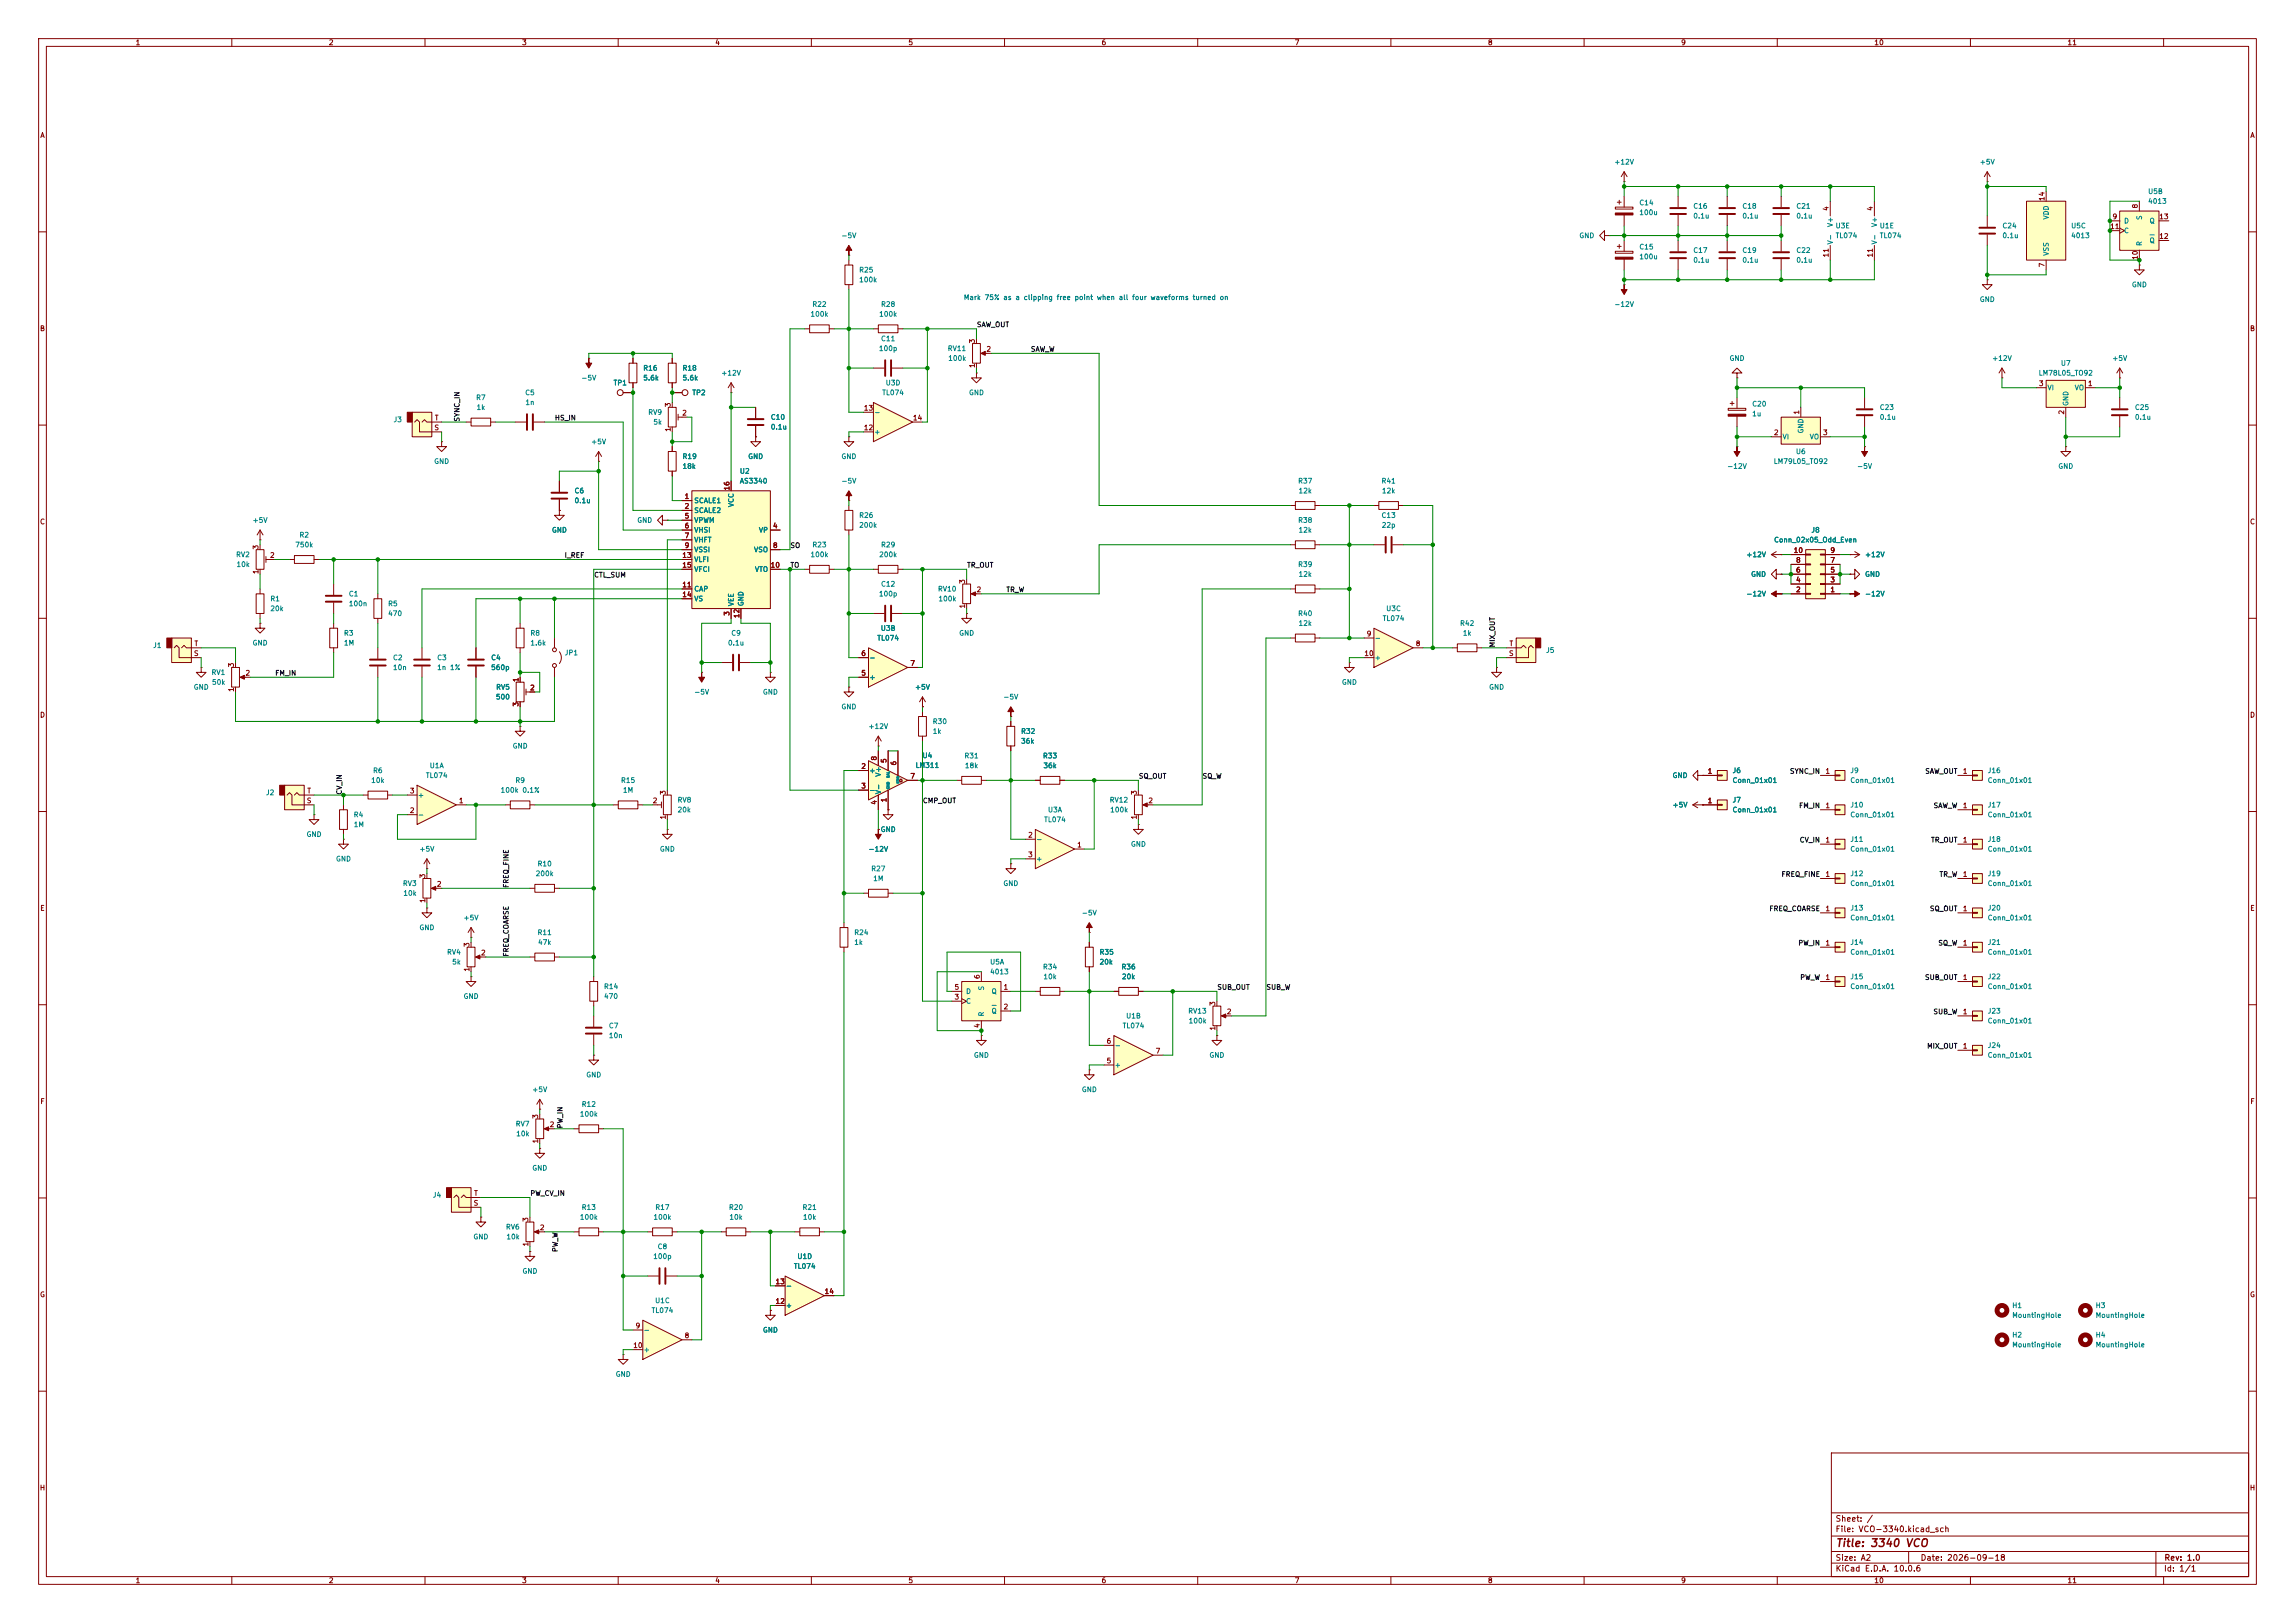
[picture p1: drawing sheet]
<svg xmlns="http://www.w3.org/2000/svg" width="594mm" height="420mm" viewBox="0 0 594 420" stroke-linecap="round" stroke-linejoin="round" font-family="sans-serif">
<defs><g id="words">
<text font-size="2" fill="#840000" x="475" y="400.8">Title: 3340 VCO</text>
<g font-size="1.5" fill="#840000">
<text x="475" y="394.1">Sheet: /</text>
<text x="475" y="396.8">File: VCO-3340.kicad_sch</text>
<text x="475" y="407">KiCad E.D.A. 10.0.6</text>
<text x="475" y="404.2">Size: A2</text>
<text x="497" y="404.2">Date: 2026-09-18</text>
<text x="560" y="407">Id: 1/1</text>
<text x="560.1" y="404.2">Rev: 1.0</text>
</g>
<g font-size="1.3" fill="#840000">
<text x="35" y="12">1</text>
<text x="85" y="12">2</text>
<text x="135" y="12">3</text>
<text x="185" y="12">4</text>
<text x="235" y="12">5</text>
<text x="285" y="12">6</text>
<text x="335" y="12">7</text>
<text x="385" y="12">8</text>
<text x="435" y="12">9</text>
<text x="485" y="12">10</text>
<text x="535" y="12">11</text>
<text x="10.3" y="36">A</text>
<text x="582.3" y="36">A</text>
<text x="529.5" y="52.1" transform="rotate(-90 529.5 52.1)">14</text>
<text x="473.6" y="54.7" transform="rotate(-90 473.6 54.7)">4</text>
<text x="485" y="54.7" transform="rotate(-90 485 54.7)">4</text>
<text x="546" y="59.6">11</text>
<text x="546.6" y="57">9</text>
<text x="553.6" y="54.1" transform="rotate(-90 553.6 54.1)">8</text>
<text x="558.7" y="57">13</text>
<text x="558.7" y="62.1">12</text>
<text x="473.6" y="66.7" transform="rotate(-90 473.6 66.7)">11</text>
<text x="485" y="66.7" transform="rotate(-90 485 66.7)">11</text>
<text x="529.5" y="69.3" transform="rotate(-90 529.5 69.3)">7</text>
<text x="553.6" y="67.4" transform="rotate(-90 553.6 67.4)">10</text>
<text x="10.2" y="86">B</text>
<text x="252.6" y="89" transform="rotate(-90 252.6 89)">3</text>
<text x="582.2" y="86">B</text>
<text x="252.6" y="95.3" transform="rotate(-90 252.6 95.3)">1</text>
<text x="255.2" y="91.3">2</text>
<text x="527.6" y="100.2">3</text>
<text x="540.3" y="100.2">1</text>
<text x="173.9" y="105.5" transform="rotate(-90 173.9 105.5)">3</text>
<text x="176.4" y="107.8">2</text>
<text x="223.5" y="106.5">13</text>
<text x="466" y="107.4" transform="rotate(-90 466 107.4)">1</text>
<text x="534.5" y="107.4" transform="rotate(-90 534.5 107.4)">2</text>
<text x="112.3" y="111.6">S</text>
<text x="112.4" y="109.1">T</text>
<text x="173.9" y="111.9" transform="rotate(-90 173.9 111.9)">1</text>
<text x="223.5" y="111.6">12</text>
<text x="236.2" y="109.1">14</text>
<text x="459" y="112.9">2</text>
<text x="471.7" y="112.9">3</text>
<text x="177.1" y="129.4">1</text>
<text x="177.1" y="131.9">2</text>
<text x="189.1" y="127.1" transform="rotate(-90 189.1 127.1)">16</text>
<text x="10.2" y="136">C</text>
<text x="177.1" y="134.5">5</text>
<text x="177.1" y="137">6</text>
<text x="199.9" y="137">4</text>
<text x="582.2" y="136">C</text>
<text x="67.2" y="142.3" transform="rotate(-90 67.2 142.3)">3</text>
<text x="177.1" y="139.6">7</text>
<text x="177.1" y="142.1">9</text>
<text x="199.9" y="142.1">8</text>
<text x="464.1" y="143.4">10</text>
<text x="473.6" y="143.4">9</text>
<text x="67.2" y="148.7" transform="rotate(-90 67.2 148.7)">1</text>
<text x="69.8" y="144.6">2</text>
<text x="176.5" y="144.6">13</text>
<text x="176.5" y="147.2">15</text>
<text x="199.3" y="147.2">10</text>
<text x="464.7" y="148.5">6</text>
<text x="464.7" y="145.9">8</text>
<text x="473.6" y="148.5">5</text>
<text x="473.6" y="145.9">7</text>
<text x="176.5" y="152.3">11</text>
<text x="176.5" y="154.8">14</text>
<text x="250.1" y="151.2" transform="rotate(-90 250.1 151.2)">3</text>
<text x="252.6" y="153.5">2</text>
<text x="464.7" y="153.5">2</text>
<text x="464.7" y="151">4</text>
<text x="473.6" y="153.5">1</text>
<text x="473.6" y="151">3</text>
<text x="189.1" y="159.5" transform="rotate(-90 189.1 159.5)">3</text>
<text x="191.6" y="160.1" transform="rotate(-90 191.6 160.1)">12</text>
<text x="250.1" y="157.6" transform="rotate(-90 250.1 157.6)">1</text>
<text x="50.2" y="167.5">T</text>
<text x="353.6" y="165">9</text>
<text x="366.3" y="167.5">8</text>
<text x="390.5" y="167.5">T</text>
<text x="50.1" y="170">S</text>
<text x="60.8" y="172.8" transform="rotate(-90 60.8 172.8)">3</text>
<text x="222.8" y="170">6</text>
<text x="235.5" y="172.6">7</text>
<text x="353" y="170">10</text>
<text x="390.4" y="170">S</text>
<text x="60.8" y="179.2" transform="rotate(-90 60.8 179.2)">1</text>
<text x="63.4" y="175.1">2</text>
<text x="134.5" y="176.6" transform="rotate(-90 134.5 176.6)">1</text>
<text x="137.1" y="178.9">2</text>
<text x="222.8" y="175.1">5</text>
<text x="10.2" y="186">D</text>
<text x="134.5" y="183" transform="rotate(-90 134.5 183)">3</text>
<text x="582.2" y="186">D</text>
<text x="227.2" y="196.9" transform="rotate(-90 227.2 196.9)">8</text>
<text x="229.7" y="197.6" transform="rotate(-90 229.7 197.6)">5</text>
<text x="222.8" y="199.3">2</text>
<text x="232.3" y="198.2" transform="rotate(-90 232.3 198.2)">6</text>
<text x="235.5" y="201.8">7</text>
<text x="441.9" y="200.5">1</text>
<text x="472.3" y="200.5">1</text>
<text x="507.9" y="200.5">1</text>
<text x="79.3" y="208.1">S</text>
<text x="79.4" y="205.6">T</text>
<text x="105.9" y="205.6">3</text>
<text x="118.6" y="208.1">1</text>
<text x="168.8" y="208.1">2</text>
<text x="172.6" y="205.8" transform="rotate(-90 172.6 205.8)">3</text>
<text x="222.8" y="204.3">3</text>
<text x="227.2" y="208.4" transform="rotate(-90 227.2 208.4)">4</text>
<text x="229.7" y="207.7" transform="rotate(-90 229.7 207.7)">1</text>
<text x="294.5" y="205.8" transform="rotate(-90 294.5 205.8)">3</text>
<text x="297.1" y="208.1">2</text>
<text x="441.9" y="208.1">1</text>
<text x="472.3" y="209.4">1</text>
<text x="507.9" y="209.4">1</text>
<text x="105.9" y="210.7">2</text>
<text x="172.6" y="212.2" transform="rotate(-90 172.6 212.2)">1</text>
<text x="294.5" y="212.2" transform="rotate(-90 294.5 212.2)">1</text>
<text x="266" y="217">2</text>
<text x="278.7" y="219.6">1</text>
<text x="472.3" y="218.3">1</text>
<text x="507.9" y="218.3">1</text>
<text x="110.4" y="227.4" transform="rotate(-90 110.4 227.4)">3</text>
<text x="266" y="222.1">3</text>
<text x="472.3" y="227.2">1</text>
<text x="507.9" y="227.2">1</text>
<text x="110.4" y="233.8" transform="rotate(-90 110.4 233.8)">1</text>
<text x="112.9" y="229.7">2</text>
<text x="10.3" y="236">E</text>
<text x="472.3" y="236.1">1</text>
<text x="507.9" y="236.1">1</text>
<text x="582.3" y="236">E</text>
<text x="121.8" y="245.2" transform="rotate(-90 121.8 245.2)">3</text>
<text x="472.3" y="245">1</text>
<text x="507.9" y="245">1</text>
<text x="121.8" y="251.6" transform="rotate(-90 121.8 251.6)">1</text>
<text x="124.4" y="247.5">2</text>
<text x="246.9" y="256.4">5</text>
<text x="253.9" y="253.5" transform="rotate(-90 253.9 253.5)">6</text>
<text x="259.6" y="256.4">1</text>
<text x="472.3" y="253.9">1</text>
<text x="507.9" y="253.9">1</text>
<text x="246.9" y="258.9">3</text>
<text x="259.6" y="261.5">2</text>
<text x="314.8" y="260.4" transform="rotate(-90 314.8 260.4)">3</text>
<text x="317.4" y="262.8">2</text>
<text x="507.9" y="262.8">1</text>
<text x="253.9" y="266.2" transform="rotate(-90 253.9 266.2)">4</text>
<text x="314.8" y="266.8" transform="rotate(-90 314.8 266.8)">1</text>
<text x="286.3" y="275.5">5</text>
<text x="286.3" y="270.4">6</text>
<text x="299" y="272.9">7</text>
<text x="507.9" y="271.6">1</text>
<text x="10.3" y="286">F</text>
<text x="582.3" y="286">F</text>
<text x="139.6" y="289.7" transform="rotate(-90 139.6 289.7)">3</text>
<text x="142.1" y="292">2</text>
<text x="139.6" y="296" transform="rotate(-90 139.6 296)">1</text>
<text x="122.6" y="309.7">T</text>
<text x="122.5" y="312.3">S</text>
<text x="137" y="316.3" transform="rotate(-90 137 316.3)">3</text>
<text x="137" y="322.7" transform="rotate(-90 137 322.7)">1</text>
<text x="139.6" y="318.6">2</text>
<text x="10.2" y="336">G</text>
<text x="200.6" y="332.6">13</text>
<text x="213.3" y="335.1">14</text>
<text x="582.2" y="336">G</text>
<text x="200.6" y="337.7">12</text>
<text x="164.4" y="344">9</text>
<text x="177.1" y="346.6">8</text>
<text x="163.8" y="349.1">10</text>
<text x="10.2" y="386">H</text>
<text x="582.2" y="386">H</text>
<text x="35" y="410">1</text>
<text x="85" y="410">2</text>
<text x="135" y="410">3</text>
<text x="185" y="410">4</text>
<text x="235" y="410">5</text>
<text x="285" y="410">6</text>
<text x="335" y="410">7</text>
<text x="385" y="410">8</text>
<text x="435" y="410">9</text>
<text x="485" y="410">10</text>
<text x="535" y="410">11</text>
</g>
<g font-size="1.3" fill="#008484">
<text x="417.7" y="42.9">+12V</text>
<text x="512.3" y="42.9">+5V</text>
<text x="424.2" y="53.4">C14</text>
<text x="555.8" y="50.5">U5B</text>
<text x="555.8" y="53">4013</text>
<text x="424.2" y="56">100u</text>
<text x="438.1" y="54.3">C16</text>
<text x="438.1" y="56.8">0.1u</text>
<text x="450.8" y="54.3">C18</text>
<text x="450.8" y="56.8">0.1u</text>
<text x="464.8" y="54.3">C21</text>
<text x="464.8" y="56.8">0.1u</text>
<text x="474.7" y="58.9" transform="rotate(-90 474.7 58.9)">V+</text>
<text x="475" y="59.4">U3E</text>
<text x="486.1" y="58.9" transform="rotate(-90 486.1 58.9)">V+</text>
<text x="486.4" y="59.4">U1E</text>
<text x="518.1" y="59.4">C24</text>
<text x="530.6" y="56.9" transform="rotate(-90 530.6 56.9)">VDD</text>
<text x="535.9" y="59.4">U5C</text>
<text x="549.6" y="58.1">D</text>
<text x="554.7" y="57.1" transform="rotate(-90 554.7 57.1)">S</text>
<text x="556.2" y="58.1">Q</text>
<text x="217.6" y="61.9">-5V</text>
<text x="408.6" y="61.9">GND</text>
<text x="424.2" y="64.8">C15</text>
<text x="438.1" y="65.7">C17</text>
<text x="450.8" y="65.7">C19</text>
<text x="464.8" y="65.7">C22</text>
<text x="474.7" y="63.4" transform="rotate(-90 474.7 63.4)">V-</text>
<text x="475" y="61.9">TL074</text>
<text x="486.1" y="63.4" transform="rotate(-90 486.1 63.4)">V-</text>
<text x="486.4" y="61.9">TL074</text>
<text x="518.1" y="61.9">0.1u</text>
<text x="535.9" y="61.9">4013</text>
<text x="549.6" y="60.7">C</text>
<text x="554.7" y="63.8" transform="rotate(-90 554.7 63.8)">R</text>
<text x="556.2" y="63.2">Q</text>
<text x="222.2" y="70.8">R25</text>
<text x="424.2" y="67.4">100u</text>
<text x="438.1" y="68.3">0.1u</text>
<text x="450.8" y="68.3">0.1u</text>
<text x="464.8" y="68.3">0.1u</text>
<text x="530.6" y="66.3" transform="rotate(-90 530.6 66.3)">VSS</text>
<text x="222.2" y="73.4">100k</text>
<text x="551.7" y="74.6">GND</text>
<text x="209.6" y="82.2">100k</text>
<text x="210.1" y="79.7">R22</text>
<text x="227.4" y="82.2">100k</text>
<text x="227.9" y="79.7">R28</text>
<text x="417.7" y="79.7">-12V</text>
<text x="512.3" y="78.4">GND</text>
<text x="227.9" y="88.6">C11</text>
<text x="227.4" y="91.1">100p</text>
<text x="245.2" y="91.1">RV11</text>
<text x="245.3" y="93.7">100k</text>
<text x="447.5" y="93.7">GND</text>
<text x="515.5" y="93.7">+12V</text>
<text x="533.3" y="94.9">U7</text>
<text x="546.6" y="93.7">+5V</text>
<text x="150.3" y="98.8">-5V</text>
<text x="158.7" y="100">TP1</text>
<text x="166.4" y="96.2">R16</text>
<text x="166.4" y="98.8">5.6k</text>
<text x="176.5" y="96.2">R18</text>
<text x="176.5" y="98.8">5.6k</text>
<text x="186.6" y="97.5">+12V</text>
<text x="229.1" y="100">U3D</text>
<text x="527.5" y="97.5">LM78L05_TO92</text>
<text x="529.8" y="101.3">VI</text>
<text x="536.8" y="101.3">VO</text>
<text x="123.1" y="103.8">R7</text>
<text x="123.2" y="106.4">1k</text>
<text x="135.8" y="102.6">C5</text>
<text x="135.9" y="105.1">1n</text>
<text x="167.6" y="107.6">RV9</text>
<text x="179.1" y="102.6">TP2</text>
<text x="226.2" y="107.6">-</text>
<text x="228.2" y="102.6">TL074</text>
<text x="250.7" y="102.6">GND</text>
<text x="453.4" y="105.5">C20</text>
<text x="486.4" y="106.4">C23</text>
<text x="535.6" y="105.2" transform="rotate(-90 535.6 105.2)">GND</text>
<text x="552.4" y="106.4">C25</text>
<text x="101.7" y="109.5">J3</text>
<text x="169" y="110.2">5k</text>
<text x="199.4" y="108.9">C10</text>
<text x="199.4" y="111.5">0.1u</text>
<text x="226.2" y="112.7">+</text>
<text x="453.4" y="108">1u</text>
<text x="461.2" y="114">VI</text>
<text x="467.1" y="112.3" transform="rotate(-90 467.1 112.3)">GND</text>
<text x="468.3" y="114">VO</text>
<text x="486.4" y="108.9">0.1u</text>
<text x="552.4" y="108.9">0.1u</text>
<text x="152.9" y="115.3">+5V</text>
<text x="176.5" y="119.1">R19</text>
<text x="193.5" y="119.1">GND</text>
<text x="217.6" y="119.1">GND</text>
<text x="464.7" y="117.8">U6</text>
<text x="112.2" y="120.3">GND</text>
<text x="176.5" y="121.6">18k</text>
<text x="191.4" y="122.9">U2</text>
<text x="191.4" y="125.4">AS3340</text>
<text x="217.6" y="125.4">-5V</text>
<text x="335.8" y="125.4">R37</text>
<text x="357.4" y="125.4">R41</text>
<text x="446.9" y="121.6">-12V</text>
<text x="458.9" y="120.3">LM79L05_TO92</text>
<text x="480.5" y="121.6">-5V</text>
<text x="532.6" y="121.6">GND</text>
<text x="148.6" y="128">C6</text>
<text x="148.6" y="130.5">0.1u</text>
<text x="179.6" y="130.5">SCALE1</text>
<text x="190.2" y="131.4" transform="rotate(-90 190.2 131.4)">VCC</text>
<text x="336" y="128">12k</text>
<text x="357.6" y="128">12k</text>
<text x="65.2" y="135.6">+5V</text>
<text x="164.8" y="135.6">GND</text>
<text x="179.6" y="133">SCALE2</text>
<text x="179.6" y="135.6">VPWM</text>
<text x="222.2" y="134.3">R26</text>
<text x="222.2" y="136.9">200k</text>
<text x="335.8" y="135.6">R38</text>
<text x="357.4" y="134.3">C13</text>
<text x="357.5" y="136.9">22p</text>
<text x="76.3" y="141.9">750k</text>
<text x="77.4" y="139.4">R2</text>
<text x="142.7" y="138.1">GND</text>
<text x="179.6" y="138.1">VHSI</text>
<text x="179.6" y="140.7">VHFT</text>
<text x="179.6" y="143.2">VSSI</text>
<text x="195" y="143.2">VSO</text>
<text x="196.3" y="138.1">VP</text>
<text x="210.1" y="141.9">R23</text>
<text x="227.9" y="141.9">R29</text>
<text x="336" y="138.1">12k</text>
<text x="459" y="140.7">Conn_02x05_Odd_Even</text>
<text x="468.7" y="138.1">J8</text>
<text x="61" y="144.5">RV2</text>
<text x="61.1" y="147">10k</text>
<text x="179.6" y="145.7">VLFI</text>
<text x="179.6" y="148.3">VFCI</text>
<text x="195.3" y="148.3">VTO</text>
<text x="209.6" y="144.5">100k</text>
<text x="227.4" y="144.5">200k</text>
<text x="335.8" y="147">R39</text>
<text x="336" y="149.6">12k</text>
<text x="451.9" y="144.5">+12V</text>
<text x="453.1" y="149.6">GND</text>
<text x="482.6" y="144.5">+12V</text>
<text x="482.6" y="149.6">GND</text>
<text x="69.8" y="155.9">R1</text>
<text x="90.2" y="154.6">C1</text>
<text x="179.6" y="153.4">CAP</text>
<text x="179.6" y="155.9">VS</text>
<text x="227.4" y="154.6">100p</text>
<text x="227.9" y="152.1">C12</text>
<text x="242.6" y="153.4">RV10</text>
<text x="242.8" y="155.9">100k</text>
<text x="451.9" y="154.6">-12V</text>
<text x="482.6" y="154.6">-12V</text>
<text x="69.8" y="158.4">20k</text>
<text x="90.2" y="157.2">100n</text>
<text x="100.3" y="157.2">R5</text>
<text x="100.3" y="159.7">470</text>
<text x="190.2" y="157" transform="rotate(-90 190.2 157)">VEE</text>
<text x="192.7" y="157" transform="rotate(-90 192.7 157)">GND</text>
<text x="335.8" y="159.7">R40</text>
<text x="357.7" y="161">TL074</text>
<text x="358.6" y="158.4">U3C</text>
<text x="39.5" y="168">J1</text>
<text x="65.2" y="167.3">GND</text>
<text x="88.9" y="164.8">R3</text>
<text x="88.9" y="167.3">1M</text>
<text x="137.1" y="164.8">R8</text>
<text x="137.1" y="167.3">1.6k</text>
<text x="188.3" y="167.3">0.1u</text>
<text x="189.1" y="164.8">C9</text>
<text x="226.9" y="166.1">TL074</text>
<text x="227.8" y="163.5">U3B</text>
<text x="248.1" y="164.8">GND</text>
<text x="336" y="162.3">12k</text>
<text x="355.7" y="166.1">-</text>
<text x="377.8" y="162.3">R42</text>
<text x="378.5" y="164.8">1k</text>
<text x="101.6" y="171.1">C2</text>
<text x="101.6" y="173.7">10n</text>
<text x="113" y="171.1">C3</text>
<text x="113" y="173.7">1n 1%</text>
<text x="127" y="171.1">C4</text>
<text x="127" y="173.7">560p</text>
<text x="146" y="169.9">JP1</text>
<text x="224.9" y="171.1">-</text>
<text x="355.7" y="171.1">+</text>
<text x="400" y="169.2">J5</text>
<text x="50" y="178.8">GND</text>
<text x="54.6" y="175">RV1</text>
<text x="54.7" y="177.5">50k</text>
<text x="128.3" y="178.8">RV5</text>
<text x="224.9" y="176.2">+</text>
<text x="236.7" y="178.8">+5V</text>
<text x="347.2" y="177.5">GND</text>
<text x="385.3" y="178.8">GND</text>
<text x="128.2" y="181.3">500</text>
<text x="179.5" y="180">-5V</text>
<text x="197.3" y="180">GND</text>
<text x="217.6" y="183.8">GND</text>
<text x="259.6" y="181.3">-5V</text>
<text x="224.7" y="188.9">+12V</text>
<text x="241.3" y="187.7">R30</text>
<text x="241.3" y="190.2">1k</text>
<text x="264.1" y="190.2">R32</text>
<text x="132.6" y="194">GND</text>
<text x="238.6" y="196.5">U4</text>
<text x="249.5" y="196.5">R31</text>
<text x="264.1" y="192.7">36k</text>
<text x="269.8" y="196.5">R33</text>
<text x="95.9" y="202.9">10k</text>
<text x="96.4" y="200.4">R6</text>
<text x="110.1" y="201.6">TL074</text>
<text x="111.1" y="199.1">U1A</text>
<text x="133.3" y="202.9">R9</text>
<text x="160.6" y="202.9">R15</text>
<text x="224.9" y="200.4">+</text>
<text x="228.3" y="201.1" transform="rotate(-90 228.3 201.1)">V+</text>
<text x="236.8" y="199">LM311</text>
<text x="249.6" y="199.1">18k</text>
<text x="269.9" y="199.1">36k</text>
<text x="432.8" y="201.6">GND</text>
<text x="448.3" y="200.4">J6</text>
<text x="448.3" y="202.9">Conn_01x01</text>
<text x="478.8" y="200.4">J9</text>
<text x="478.8" y="202.9">Conn_01x01</text>
<text x="514.3" y="200.4">J16</text>
<text x="514.3" y="202.9">Conn_01x01</text>
<text x="68.7" y="206.1">J2</text>
<text x="108.1" y="206.7">+</text>
<text x="129.4" y="205.4">100k 0.1%</text>
<text x="161.1" y="205.4">1M</text>
<text x="175.2" y="208">RV8</text>
<text x="224.9" y="205.4">-</text>
<text x="228.3" y="205.6" transform="rotate(-90 228.3 205.6)">V-</text>
<text x="287.1" y="208">RV12</text>
<text x="432.8" y="209.2">+5V</text>
<text x="448.3" y="208">J7</text>
<text x="478.8" y="209.2">J10</text>
<text x="514.3" y="209.2">J17</text>
<text x="91.4" y="211.8">R4</text>
<text x="91.4" y="214.3">1M</text>
<text x="108.1" y="211.8">-</text>
<text x="175.2" y="210.5">20k</text>
<text x="227.8" y="215.6">GND</text>
<text x="270.1" y="213.1">TL074</text>
<text x="271.1" y="210.5">U3A</text>
<text x="287.2" y="210.5">100k</text>
<text x="448.3" y="210.5">Conn_01x01</text>
<text x="478.8" y="211.8">Conn_01x01</text>
<text x="514.3" y="211.8">Conn_01x01</text>
<text x="79.2" y="216.9">GND</text>
<text x="108.4" y="220.7">+5V</text>
<text x="170.7" y="220.7">GND</text>
<text x="224.7" y="220.7">-12V</text>
<text x="268.1" y="218.1">-</text>
<text x="292.6" y="219.4">GND</text>
<text x="478.8" y="218.1">J11</text>
<text x="478.8" y="220.7">Conn_01x01</text>
<text x="514.3" y="218.1">J18</text>
<text x="514.3" y="220.7">Conn_01x01</text>
<text x="86.8" y="223.2">GND</text>
<text x="138.5" y="227">200k</text>
<text x="139" y="224.5">R10</text>
<text x="225.4" y="225.8">R27</text>
<text x="268.1" y="223.2">+</text>
<text x="478.8" y="227">J12</text>
<text x="514.3" y="227">J19</text>
<text x="104.1" y="229.6">RV3</text>
<text x="104.3" y="232.1">10k</text>
<text x="225.9" y="228.3">1M</text>
<text x="259.6" y="229.6">GND</text>
<text x="478.8" y="229.6">Conn_01x01</text>
<text x="514.3" y="229.6">Conn_01x01</text>
<text x="119.9" y="238.5">+5V</text>
<text x="279.9" y="237.2">-5V</text>
<text x="478.8" y="235.9">J13</text>
<text x="478.8" y="238.5">Conn_01x01</text>
<text x="514.3" y="235.9">J20</text>
<text x="514.3" y="238.5">Conn_01x01</text>
<text x="108.4" y="241">GND</text>
<text x="139" y="242.3">R11</text>
<text x="139.1" y="244.8">47k</text>
<text x="221" y="242.3">R24</text>
<text x="221" y="244.8">1k</text>
<text x="478.8" y="244.8">J14</text>
<text x="514.3" y="244.8">J21</text>
<text x="115.6" y="247.3">RV4</text>
<text x="116.9" y="249.9">5k</text>
<text x="256.1" y="249.9">U5A</text>
<text x="269.8" y="251.2">R34</text>
<text x="284.5" y="247.3">R35</text>
<text x="284.5" y="249.9">20k</text>
<text x="290.1" y="251.2">R36</text>
<text x="478.8" y="247.3">Conn_01x01</text>
<text x="514.3" y="247.3">Conn_01x01</text>
<text x="156.2" y="256.2">R14</text>
<text x="249.9" y="257.5">D</text>
<text x="255" y="256.5" transform="rotate(-90 255 256.5)">S</text>
<text x="256.1" y="252.4">4013</text>
<text x="256.5" y="257.5">Q</text>
<text x="269.9" y="253.7">10k</text>
<text x="290.2" y="253.7">20k</text>
<text x="478.8" y="253.7">J15</text>
<text x="478.8" y="256.2">Conn_01x01</text>
<text x="514.3" y="253.7">J22</text>
<text x="514.3" y="256.2">Conn_01x01</text>
<text x="119.9" y="258.8">GND</text>
<text x="156.2" y="258.8">470</text>
<text x="249.9" y="260">C</text>
<text x="255" y="263.2" transform="rotate(-90 255 263.2)">R</text>
<text x="256.5" y="262.6">Q</text>
<text x="291.3" y="263.9">U1B</text>
<text x="307.4" y="262.6">RV13</text>
<text x="514.3" y="262.6">J23</text>
<text x="157.5" y="266.4">C7</text>
<text x="157.5" y="268.9">10n</text>
<text x="290.4" y="266.4">TL074</text>
<text x="307.5" y="265.1">100k</text>
<text x="514.3" y="265.1">Conn_01x01</text>
<text x="251.9" y="274">GND</text>
<text x="288.4" y="271.5">-</text>
<text x="312.9" y="274">GND</text>
<text x="514.3" y="271.5">J24</text>
<text x="514.3" y="274">Conn_01x01</text>
<text x="151.6" y="279.1">GND</text>
<text x="288.4" y="276.6">+</text>
<text x="137.6" y="282.9">+5V</text>
<text x="150.4" y="286.7">R12</text>
<text x="279.9" y="282.9">GND</text>
<text x="133.4" y="291.8">RV7</text>
<text x="149.9" y="289.3">100k</text>
<text x="133.5" y="294.3">10k</text>
<text x="137.6" y="303.2">GND</text>
<text x="111.9" y="310.2">J4</text>
<text x="149.9" y="315.9">100k</text>
<text x="150.4" y="313.4">R13</text>
<text x="169" y="315.9">100k</text>
<text x="169.5" y="313.4">R17</text>
<text x="188.5" y="313.4">R20</text>
<text x="188.6" y="315.9">10k</text>
<text x="207.6" y="313.4">R21</text>
<text x="207.7" y="315.9">10k</text>
<text x="122.4" y="321">GND</text>
<text x="130.8" y="318.5">RV6</text>
<text x="130.9" y="321">10k</text>
<text x="170.1" y="323.5">C8</text>
<text x="135.1" y="329.9">GND</text>
<text x="168.9" y="326.1">100p</text>
<text x="205.3" y="328.6">TL074</text>
<text x="206.2" y="326.1">U1D</text>
<text x="203.3" y="333.7">-</text>
<text x="168.5" y="340.1">TL074</text>
<text x="169.4" y="337.5">U1C</text>
<text x="203.3" y="338.8">+</text>
<text x="520.7" y="338.8">H1</text>
<text x="520.7" y="341.3">MountingHole</text>
<text x="542.3" y="338.8">H3</text>
<text x="542.3" y="341.3">MountingHole</text>
<text x="166.5" y="345.1">-</text>
<text x="197.3" y="345.1">GND</text>
<text x="520.7" y="346.4">H2</text>
<text x="542.3" y="346.4">H4</text>
<text x="166.5" y="350.2">+</text>
<text x="520.7" y="348.9">MountingHole</text>
<text x="542.3" y="348.9">MountingHole</text>
<text x="159.2" y="356.6">GND</text>
</g>
<text font-size="1.3" fill="#0000c2" x="249.3" y="77.9">Mark 75% as a clipping free point when all four waveforms turned on</text>
<g font-size="1.3">
<text x="252.7" y="85">SAW_OUT</text>
<text x="266.7" y="91.3">SAW_W</text>
<text x="119.3" y="109.2" transform="rotate(-90 119.3 109.2)">SYNC_IN</text>
<text x="143.5" y="109.1">HS_IN</text>
<text x="204.4" y="142.1">SO</text>
<text x="146" y="144.7">I_REF</text>
<text x="153.6" y="149.7">CTL_SUM</text>
<text x="204.4" y="147.2">TO</text>
<text x="250.2" y="147.2">TR_OUT</text>
<text x="260.3" y="153.5">TR_W</text>
<text x="387.2" y="167.7" transform="rotate(-90 387.2 167.7)">MIX_OUT</text>
<text x="71.1" y="175.1">FM_IN</text>
<text x="294.6" y="201.8">SQ_OUT</text>
<text x="311.1" y="201.8">SQ_W</text>
<text x="463.1" y="200.5">SYNC_IN</text>
<text x="498.2" y="200.5">SAW_OUT</text>
<text x="88.8" y="205.8" transform="rotate(-90 88.8 205.8)">CV_IN</text>
<text x="238.7" y="208.2">CMP_OUT</text>
<text x="465.5" y="209.4">FM_IN</text>
<text x="500.3" y="209.4">SAW_W</text>
<text x="465.7" y="218.3">CV_IN</text>
<text x="499.7" y="218.3">TR_OUT</text>
<text x="461" y="227.2">FREQ_FINE</text>
<text x="501.8" y="227.2">TR_W</text>
<text x="132" y="229.9" transform="rotate(-90 132 229.9)">FREQ_FINE</text>
<text x="457.8" y="236.1">FREQ_COARSE</text>
<text x="499.4" y="236.1">SQ_OUT</text>
<text x="465.3" y="245">PW_IN</text>
<text x="501.5" y="245">SQ_W</text>
<text x="132" y="247.7" transform="rotate(-90 132 247.7)">FREQ_COARSE</text>
<text x="314.9" y="256.4">SUB_OUT</text>
<text x="327.6" y="256.4">SUB_W</text>
<text x="465.8" y="253.9">PW_W</text>
<text x="498.1" y="253.9">SUB_OUT</text>
<text x="500.3" y="262.8">SUB_W</text>
<text x="498.6" y="271.7">MIX_OUT</text>
<text x="145.9" y="292.1" transform="rotate(-90 145.9 292.1)">PW_IN</text>
<text x="137.1" y="309.8">PW_CV_IN</text>
<text x="144.7" y="324.1" transform="rotate(-90 144.7 324.1)">PW_W</text>
</g>
<g font-size=".6" fill="#008484">
<text x="230.3" y="201.4" transform="rotate(-90 230.3 201.4)">BAL</text>
<text x="230.3" y="204.3" transform="rotate(-90 230.3 204.3)">GND</text>
</g>
<text font-size=".5" fill="#008484" x="232.8" y="202.8" transform="rotate(-90 232.8 202.8)">STRB</text>
</g></defs>
<g fill="none" stroke="#840000" stroke-width=".26">
<path d="M10 10h574v400h-574zM12 12h570v396h-570zM60 10v2M110 10v2M160 10v2M210 10v2M260 10v2M310 10v2M360 10v2M410 10v2M460 10v2M510 10v2"/>
<path d="M560 10v2M10 60h2M218.7 68.6h2v5.1h-2zM219.7 67.3v1.3M219.7 73.7v1.2M582 60h2M10 110h2M582 110h2M144.8 132.1v1.3h1.2l-1.2 1.2-1.3-1.2h1.3M144.8 132.1h.1M10 160h2M349.2 171.5v1.2h1.3l-1.3 1.3-1.2-1.3h1.2"/>
<path d="M349.2 171.5h.1M582 160h2M10 210h2M81.3 210.8v1.3h1.2l-1.2 1.3-1.3-1.3h1.3M81.3 210.8h.1M582 210h2M10 260h2M582 260h2M10 310h2M582 310h2M10 360h2M474 376h108v32h-108z"/>
<path d="M582 360h2M474 397.5h108M474 391.5h108M60 408v2M110 408v2M160 408v2M210 408v2M260 408v2M310 408v2M360 408v2M410 408v2M460 408v2"/>
<path d="M474 404.5h108M474 401.5h108M494 401.5v3M510 408v2M558 401.5v6.5M560 408v2"/>
</g>
<path d="M73.7 203.2h5v6.4h-5z" fill="#ffffc2"/>
<path d="M72.4 203.2h1.3v2.5h-1.3z" fill="#840000" stroke="#840000" stroke-width=".26"/>
<path d="M73.7 203.2h5v6.4h-5zM74.3 205.7l.6-.6 .7 .6v2.6h5.7M76.2 205.7l.6-.6 .7 .6h3.8" fill="none" stroke="#840000" stroke-width=".26"/>
<path d="M355.6 162.6l10.2 5-10.2 5.1z" fill="#ffffc2"/>
<path d="M353.1 165.1h2.5M353.1 170.2h2.5M355.6 162.6l10.2 5-10.2 5.1zM365.8 167.6h2.5" fill="none" stroke="#840000" stroke-width=".26"/>
<path d="M107.9 203.2l10.2 5.1-10.2 5.1z" fill="#ffffc2"/>
<g fill="none" stroke="#840000" stroke-width=".26">
<path d="M553.7 68.6v1.3h1.3l-1.3 1.2-1.3-1.2h1.3M553.7 68.6h.1M226.1 147.3h1.2M226.1 158.8h2.8M227.3 146.3h5.1v2h-5.1zM230.9 158.8h2.8M232.4 147.3h1.3M105.4 210.8h2.5M105.4 205.7h2.5M107.9 203.2l10.2 5.1-10.2 5.1zM118.1 208.3h2.5M130.8 208.3h1.3"/>
<path d="M132.1 207.3h5.1v2h-5.1zM137.2 208.3h1.2"/>
</g>
<path d="M229.1 156.7v4.1M230.6 156.7v4.1" fill="none" stroke="#840000" stroke-width=".51"/>
<path d="M392.4 165.1h5.1v6.4h-5.1z" fill="#ffffc2"/>
<path d="M397.5 165.1h1.3v2.5h-1.3z" fill="#840000" stroke="#840000" stroke-width=".26"/>
<path d="M389.9 167.6h3.8l.6-.6 .7 .6M392.4 165.1h5.1v6.4h-5.1zM396.9 167.6l-.7-.6-.6 .6v2.6h-5.7" fill="none" stroke="#840000" stroke-width=".26"/>
<path d="M548.6 54.6h10.2v10.2h-10.2z" fill="#ffffc2"/>
<g fill="none" stroke="#840000" stroke-width=".26">
<path d="M514.3 47h.1M514.3 44.5v2.5M514.3 55.9v2.8M514.3 44.5l-.7 1.2M514.3 44.5l.8 1.2M546.1 57.2h2.5M546.1 59.7h2.5M548.6 54.6h10.2v10.2h-10.2zM548.6 59.1l1.3 .6-1.3 .6M553.7 52.1v2.5M558.8 57.2h2.5M514.3 60.7v2.8"/>
<path d="M553.7 64.8v2.5M558.8 62.2h2.5M219.7 113v1.3h1.3l-1.3 1.3-1.3-1.3h1.3M219.7 113h.1M261.6 185.4h.1"/>
</g>
<path d="M556.5 60.8h1.1" fill="none" stroke="#008484" stroke-width=".26"/>
<path d="M261.6 182.9l.8 1.3h-.8v1.2v-1.2h-.7z" fill="#840000" stroke="#840000" stroke-width=".26"/>
<path d="M512.3 58.9h4.1M512.3 60.5h4.1" fill="none" stroke="#840000" stroke-width=".51"/>
<path d="M524.5 52.1h10.2v15.2h-10.2z" fill="#ffffc2"/>
<path d="M524.5 52.1h10.2v15.2h-10.2zM529.6 49.5v2.6M529.6 67.3v2.6" fill="none" stroke="#840000" stroke-width=".26"/>
<path d="M106.7 106.7h5.1v6.3h-5.1z" fill="#ffffc2"/>
<path d="M105.4 106.7h1.3v2.5h-1.3z" fill="#840000" stroke="#840000" stroke-width=".26"/>
<g fill="none" stroke="#840000" stroke-width=".26">
<path d="M518.2 97.8h.1M518.2 95.3l-.8 1.2M518.2 95.3l.7 1.2M518.2 95.3v2.5M106.7 106.7h5.1v6.3h-5.1zM107.3 109.2l.6-.6 .7 .6v2.6h5.7M109.2 109.2l.7-.6 .6 .6h3.8M114.3 114.3v1.3h1.3l-1.3 1.2-1.3-1.2h1.3M114.3 114.3h.1M534.7 115.6v1.2h1.2l-1.2 1.3-1.3-1.3h1.3M534.7 115.6h.1M96.8 154.9h2v5.1h-2z"/>
<path d="M97.8 153.7v1.2M97.8 160v1.3M109.2 167.6v2.8M109.2 172.5v2.8"/>
</g>
<path d="M107.2 170.7h4.1M107.2 172.2h4.1" fill="none" stroke="#840000" stroke-width=".51"/>
<path d="M529.6 98.4h10.1v7h-10.1z" fill="#ffffc2"/>
<g fill="none" stroke="#840000" stroke-width=".26">
<path d="M434.3 50.8v2.8M434.3 55.6v2.8M434.3 62.2v2.8M434.3 67.1v2.8M529.6 98.4h10.1v7h-10.1zM548.6 97.8h.1M548.6 95.3l-.7 1.2M548.6 95.3l.8 1.2M548.6 95.3v2.5M527 100.3h2.6M534.7 105.4v2.6M539.7 100.3h2.6"/>
<path d="M548.6 102.9v2.8M548.6 107.7v2.8M97.8 167.6v2.8M97.8 172.5v2.8M133.6 162.6h2v5h-2zM134.6 161.3v1.3M134.6 167.6v1.3M153.7 273.1v1.2h1.2l-1.2 1.3-1.3-1.3h1.3M153.7 273.1h.1M138.7 289.6h2v5h-2zM139.7 287h.1M139.7 284.5v2.5"/>
<path d="M139.7 288.3v1.3M139.7 294.6v1.3M139.7 284.5l-.8 1.3M139.7 284.5l.8 1.3M141.2 292.1h2.3M148.6 292.1h1.3M149.9 291.1h5v2h-5zM154.9 292.1h1.3M136.1 316.2h2.1v5.1h-2.1zM137.2 315v1.2M138.7 318.8h2.3M137.2 321.3v1.3"/>
<path d="M161.3 350.5v1.3h1.3l-1.3 1.3-1.3-1.3h1.3M161.3 350.5h.1"/>
</g>
<path d="M432.3 53.8h4.1M432.3 55.4h4.1M432.3 65.3h4.1M432.3 66.8h4.1M546.6 105.9h4.1M546.6 107.4h4.1M95.8 170.7h4M95.8 172.2h4" fill="none" stroke="#840000" stroke-width=".51"/>
<g fill="#840000" stroke="#840000" stroke-width=".26">
<path d="M140.8 292.1l1.2-.5v1z"/>
<path d="M138.3 318.8l1.1-.5v1z"/>
</g>
<path d="M467.4 142.2h5v12.7h-5z" fill="#ffffc2"/>
<g fill="none" stroke="#840000" stroke-width=".26">
<path d="M463.5 153.7h3.9M463.5 151.1h3.9M463.5 148.6h3.9M463.5 146.1h3.9M463.5 143.5h3.9M467.4 142.2h5v12.7h-5zM467.4 153.5h1.2v.3h-1.2zM467.4 151h1.2v.3h-1.2zM467.4 148.5h1.2v.2h-1.2zM467.4 145.9h1.2v.3h-1.2zM467.4 143.4h1.2v.2h-1.2zM471.2 153.5h1.2v.3h-1.2z"/>
<path d="M471.2 151h1.2v.3h-1.2zM471.2 148.5h1.2v.2h-1.2zM471.2 145.9h1.2v.3h-1.2zM471.2 143.4h1.2v.2h-1.2zM472.4 153.7h3.8M472.4 151.1h3.8M472.4 148.6h3.8M472.4 146.1h3.8M472.4 143.5h3.8"/>
</g>
<path d="M116.8 307.3h5.1v6.4h-5.1z" fill="#ffffc2"/>
<g fill="#840000" stroke="#840000" stroke-width=".26">
<path d="M115.6 307.3h1.2v2.6h-1.2z"/>
<path d="M420.4 73.7v1.2h.7l-.7 1.3-.8-1.3h.8z"/>
<path d="M418.1 66.5h4.6v.6h-4.6z"/>
</g>
<g fill="none" stroke="#840000" stroke-width=".26">
<path d="M415.3 61v-1.3l-1.3 1.3 1.3 1.2v-1.2h1.3M416.6 61h.1M418.1 65h4.6v.5h-4.6zM418.6 63.8h1M419.1 63.2v1.1M420.4 73.7h.1M420.4 62.2v2.8M420.4 67.1v2.8M139.7 297.2v1.3h1.3l-1.3 1.2-1.3-1.2h1.3M139.7 297.2h.1M116.8 307.3h5.1v6.4h-5.1zM117.5 309.9l.6-.7 .6 .7v2.5h5.8"/>
<path d="M119.4 309.9l.6-.7 .6 .7h3.9M124.5 315v1.2h1.2l-1.2 1.3-1.3-1.3h1.3M124.5 315h.1M148.6 318.8h1.3M149.9 317.8h5v2h-5zM154.9 318.8h1.3M167.6 318.8h1.3M168.9 317.8h5.1v2h-5.1zM174 318.8h1.3M137.2 323.9v1.2h1.2l-1.2 1.3-1.3-1.3h1.3M137.2 323.9h.1M167.6 330.2h2.8"/>
<path d="M172.5 330.2h2.8"/>
</g>
<path d="M170.7 328.2v4M172.2 328.2v4" fill="none" stroke="#840000" stroke-width=".51"/>
<path d="M166.4 341.6l10.1 5.1-10.1 5.1z" fill="#ffffc2"/>
<g fill="none" stroke="#840000" stroke-width=".26">
<path d="M418.1 53.6h4.6v.5h-4.6zM418.6 52.3h1M419.1 51.8v1M420.4 47h.1M420.4 44.5l-.8 1.2M420.4 44.5l.7 1.2M420.4 44.5v2.5M420.4 50.8v2.8M420.4 55.6v2.8M86.4 151.1v2.8M86.4 156v2.8M458.5 143.5l1.2 .8"/>
<path d="M458.5 143.5h2.5M459.7 148.6v-1.3l-1.2 1.3 1.2 1.3v-1.3h1.3M459.7 142.7l-1.2 .8M461 148.6h.1M461 143.5h.1M461 153.7h.1M52.1 172.7v1.3h1.2l-1.2 1.3-1.3-1.3h1.3M52.1 172.7h.1M59.9 172.7h2.1v5.1h-2.1zM61 171.5v1.2M61 177.8v1.3M62.5 175.3h2.3"/>
<path d="M67.3 161.3v1.3h1.3l-1.3 1.2-1.3-1.2h1.3M67.3 161.3h.1M85.3 162.6h2.1v5h-2.1zM86.4 161.3v1.3M86.4 167.6v1.3M163.8 344.2h2.6M163.8 349.3h2.6M166.4 341.6l10.1 5.1-10.1 5.1zM176.5 346.7h2.6"/>
</g>
<g fill="#840000" stroke="#840000" stroke-width=".26">
<path d="M458.5 153.7l1.2-.8v.8h1.3h-1.3v.7z"/>
<path d="M62.1 175.3l1.1-.5v1z"/>
<path d="M418.1 55.1h4.6v.5h-4.6z"/>
</g>
<path d="M84.3 154.2h4.1M84.3 155.7h4.1" fill="none" stroke="#840000" stroke-width=".51"/>
<path d="M44.4 165.1h5.1v6.4h-5.1z" fill="#ffffc2"/>
<g fill="#840000" stroke="#840000" stroke-width=".26">
<path d="M43.2 165.1h1.2v2.5h-1.2z"/>
<path d="M449.6 115.6v1.2h.7l-.7 1.3-.8-1.3h.8z"/>
<path d="M482.6 115.6v1.2h.8l-.8 1.3-.8-1.3h.8z"/>
<path d="M447.3 107.2h4.6v.5h-4.6z"/>
</g>
<path d="M449.6 96.5h1.2l-1.2-1.2-1.3 1.2h1.3v1.3M449.6 97.8h.1M447.3 105.7h4.6v.5h-4.6zM447.8 104.4h1M448.3 103.9v1M449.6 115.6h.1M449.6 102.9v2.8M449.6 107.7v2.8M482.6 115.6h.1M44.4 165.1h5.1v6.4h-5.1zM45.1 167.6l.6-.6 .7 .6v2.6h5.7M47 167.6l.6-.6 .7 .6h3.8" fill="none" stroke="#840000" stroke-width=".26"/>
<path d="M461 108h10.2v6.9h-10.2z" fill="#ffffc2"/>
<g fill="none" stroke="#840000" stroke-width=".26">
<path d="M461 50.8v2.8M461 55.6v2.8M461 62.2v2.8M461 67.1v2.8M458.5 113h2.5M461 108h10.2v6.9h-10.2zM466.1 105.4v2.6M471.2 113h2.5M67.3 139.7h.1M67.3 137.2v2.5M67.3 137.2l-.8 1.2M67.3 137.2l.8 1.2"/>
<path d="M66.3 142.2h2v5.1h-2zM66.3 153.7h2v5.1h-2zM67.3 141v1.2M67.3 147.3v1.3M67.3 152.4v1.3M67.3 158.8v1.2M68.8 144v1.5M68.8 144.8h2.3M74.9 144.8h1.3M76.2 143.8h5.1v2h-5.1zM81.3 144.8h1.2M478.8 143.5h.1"/>
<path d="M478.8 148.6h1.3v-1.3l1.2 1.3-1.2 1.3v-1.3M478.8 148.6h.1M478.8 153.7h.1M478.8 143.5h2.5M480.1 142.7l1.2 .8M481.3 143.5l-1.2 .8M281.9 276.9v1.2h1.3l-1.3 1.3-1.2-1.3h1.2M281.9 276.9h.1"/>
</g>
<path d="M478.8 153.7h1.3v-.8l1.2 .8-1.2 .7v-.7z" fill="#840000" stroke="#840000" stroke-width=".26"/>
<path d="M459 53.8h4M459 55.4h4M459 65.3h4M459 66.8h4" fill="none" stroke="#840000" stroke-width=".51"/>
<path d="M203.2 330.2l10.2 5.1-10.2 5.1z" fill="#ffffc2"/>
<g fill="none" stroke="#840000" stroke-width=".26">
<path d="M447 50.8v2.8M447 55.6v2.8M473.7 52.1v3.8M485.1 52.1v3.8M447 62.2v2.8M447 67.1v2.8M473.7 63.5v3.8M485.1 63.5v3.8M109.5 227.3h2v5.1h-2zM110.5 224.8h.1M110.5 235v1.2h1.3l-1.3 1.3-1.3-1.3h1.3M110.5 235h.1"/>
<path d="M110.5 222.3v2.5M110.5 226.1v1.2M110.5 232.4v1.3M110.5 222.3l-.8 1.2M110.5 222.3l.8 1.2M112 229.9h2.3M137.2 229.9h1.2M138.4 228.9h5.1v2h-5.1zM143.5 229.9h1.3M120.9 245.1h2v5.1h-2zM121.9 242.6h.1M121.9 252.7v1.3h1.3l-1.3 1.3-1.3-1.3h1.3"/>
<path d="M121.9 252.7h.1M121.9 240v2.6M121.9 243.8v1.3M121.9 250.2v1.3M121.9 240l-.7 1.3M121.9 240l.8 1.3M123.4 247.7h2.3M137.2 247.7h1.2M138.4 246.6h5.1v2.1h-5.1zM143.5 247.7h1.3M186.7 318.8h1.3M188 317.8h5v2h-5z"/>
<path d="M193 318.8h1.3M205.7 318.8h1.3M207 317.8h5.1v2h-5.1zM212.1 318.8h1.3M199.4 339.1v1.3h1.3l-1.3 1.2-1.3-1.2h1.3M199.4 339.1h.1M200.7 337.8h2.5M200.7 332.7h2.5M203.2 330.2l10.2 5.1-10.2 5.1zM213.4 335.3h2.5"/>
</g>
<path d="M445 53.8h4.1M445 55.4h4.1M445 65.3h4.1M445 66.8h4.1" fill="none" stroke="#840000" stroke-width=".51"/>
<g fill="#840000" stroke="#840000" stroke-width=".26">
<path d="M111.6 229.9l1.2-.5v1z"/>
<path d="M123.1 247.7l1.1-.6v1.1z"/>
</g>
<path d="M248.9 254h10.2v10.2h-10.2z" fill="#ffffc2"/>
<g fill="none" stroke="#840000" stroke-width=".26">
<path d="M375.9 167.6h1.3M377.2 166.6h5.1v2.1h-5.1zM382.3 167.6h1.2M387.3 172.7v1.3h1.3l-1.3 1.3-1.2-1.3h1.2M387.3 172.7h.1M246.4 256.5h2.5M246.4 259.1h2.5M248.9 254h10.2v10.2h-10.2zM248.9 258.4l1.3 .7-1.3 .6M254 251.5v2.5M259.1 256.5h2.5M268 256.5h1.2"/>
<path d="M269.2 255.5h5.1v2.1h-5.1zM274.3 256.5h1.3M315 259.1v1.3M254 268v1.2h1.3l-1.3 1.3-1.3-1.3h1.3M254 268h.1M254 264.2v2.5M259.1 261.6h2.5M313.9 260.4h2.1v5h-2.1zM315 268v1.2h1.2l-1.2 1.3-1.3-1.3h1.3M315 268h.1M315 265.4v1.3M316.5 262.9h2.3"/>
</g>
<path d="M256.8 260.2h1" fill="none" stroke="#008484" stroke-width=".26"/>
<path d="M316.1 262.9l1.1-.5v1z" fill="#840000" stroke="#840000" stroke-width=".26"/>
<path d="M288.3 268l10.1 5.1-10.1 5z" fill="#ffffc2"/>
<g fill="none" stroke="#840000" stroke-width=".26">
<path d="M219.7 66h.1M514.3 72.4v1.3h1.3l-1.3 1.2-1.2-1.2h1.2M514.3 72.4h.1M208.3 85.1h1.2M209.5 84.1h5.1v2h-5.1zM214.6 85.1h1.3M226.1 85.1h1.2M227.3 84.1h5.1v2h-5.1zM232.4 85.1h1.3M252.7 96.5v1.3h1.3l-1.3 1.3-1.2-1.3h1.2M252.7 96.5h.1M120.6 109.2h1.3"/>
<path d="M121.9 108.2h5.1v2h-5.1zM127 109.2h1.3M133.3 109.2h2.8M138.2 109.2h2.8M144.8 124.5v2.8M144.8 129.3v2.8M218.7 132.1h2v5.1h-2zM219.7 129.5h.1M219.7 130.8v1.3M219.7 137.2v1.2M208.3 147.3h1.2M209.5 146.3h5.1v2h-5.1z"/>
<path d="M214.6 147.3h1.3M133.6 176.5h2v5.1h-2zM134.6 175.3v1.2M136.1 178.3v1.5M136.1 179.1h2.3M134.6 188v1.2h1.3l-1.3 1.3-1.3-1.3h1.3M134.6 188h.1M134.6 181.6v1.3M94 205.7h1.2M95.2 204.7h5.1v2.1h-5.1zM100.3 205.7h1.3M288.3 256.5h1.3"/>
<path d="M289.6 255.5h5v2.1h-5zM294.6 256.5h1.3M285.7 275.6h2.6M285.7 270.5h2.6M288.3 268l10.1 5.1-10.1 5zM298.4 273.1h2.6"/>
</g>
<g fill="#840000" stroke="#840000" stroke-width=".26">
<path d="M219.7 63.5l.8 1.3h-.8v1.2v-1.2h-.8z"/>
<path d="M219.7 127l.8 1.3h-.8v1.2v-1.2h-.8z"/>
</g>
<path d="M136.4 107.2v4.1M137.9 107.2v4.1M142.7 127.5h4.1M142.7 129h4.1" fill="none" stroke="#840000" stroke-width=".51"/>
<path d="M226.1 104.1l10.1 5.1-10.1 5.1z" fill="#ffffc2"/>
<g fill="none" stroke="#840000" stroke-width=".26">
<path d="M226.1 95.3h2.8M230.9 95.3h2.8M195.6 113v1.3h1.2l-1.2 1.3-1.3-1.3h1.3M195.6 113h.1M195.6 105.4v2.8M195.6 110.2v2.8M223.5 111.8h2.6M223.5 106.7h2.6M226.1 104.1l10.1 5.1-10.1 5.1zM236.2 109.2h2.6M171.4 134.6v-1.2l-1.2 1.2 1.2 1.3v-1.3h1.3M172.7 134.6h.1"/>
<path d="M355.6 141h2.8M360.4 141h2.8M123.2 167.6v2.8M123.2 172.5v2.8M143.5 165.1v2.5M143.5 172.7v2.6M144.8 168.7l.4 .7 .1 .9-.5 1.4M186.7 171.5h2.8M191.5 171.5h2.8M199.4 174v1.3h1.3l-1.3 1.2-1.3-1.2h1.3M199.4 174h.1M218.4 238.8v1.2"/>
<path d="M217.4 240h2.1v5.1h-2.1zM218.4 245.1v1.3"/>
<circle cx="143.5" cy="172.2" r=".51"/>
<circle cx="143.5" cy="168.1" r=".51"/>
</g>
<path d="M229.1 93.2v4.1M230.6 93.2v4.1M193.5 108.5h4.1M193.5 110h4.1M358.6 138.9v4.1M360.2 138.9v4.1M121.2 170.7h4M121.2 172.2h4M189.7 169.4v4.1M191.3 169.4v4.1" fill="none" stroke="#840000" stroke-width=".51"/>
<path d="M179.1 127h20.3v30.5h-20.3z" fill="#ffffc2"/>
<g fill="none" stroke="#840000" stroke-width=".26">
<path d="M162.8 94h2v5.1h-2zM163.8 92.7v1.3M163.8 99.1v1.2M173 94h2v5.1h-2zM174 92.7v1.3M174 99.1v1.2M189.2 99.1v2.5M189.2 99.1l-.7 1.2M189.2 99.1l.8 1.2M173 116.8h2v5.1h-2zM174 115.6v1.2M174 101.6h2.5"/>
<path d="M189.2 101.6h.1M482.6 102.9v2.8M482.6 107.7v2.8M174 121.9v1.3M176.5 129.5h2.6M176.5 132.1h2.6M176.5 137.2h2.6M176.5 134.6h2.6M176.5 139.7h2.6M179.1 127h20.3v30.5h-20.3zM189.2 124.5v2.5M199.4 137.2h2.5"/>
<path d="M355.6 130.8h1.3M356.9 129.8h5v2h-5zM361.9 130.8h1.3M176.5 142.2h2.6M176.5 147.3h2.6M176.5 152.4h2.6M176.5 144.8h2.6M176.5 154.9h2.6M189.2 157.5v2.5M191.8 157.5v2.5M199.4 142.2h2.5M199.4 147.3h2.5"/>
<path d="M181.6 174h.1M219.7 177.8v1.3h1.3l-1.3 1.2-1.3-1.2h1.3M219.7 177.8h.1M158.7 208.3h1.3M160 207.3h5.1v2h-5.1zM165.1 208.3h1.3M168.9 208.3h2.3M171.2 207.5v1.5M171.7 205.7h2v5.1h-2zM172.7 214.6v1.3h1.3l-1.3 1.3-1.3-1.3h1.3M172.7 214.6h.1M172.7 204.5v1.2"/>
<path d="M172.7 210.8v1.3M227.3 214.6h.1M229.9 209.6v1.2h1.2l-1.2 1.3-1.3-1.3h1.3M229.9 209.6h.1M223.5 231.1h1.3M224.8 230.1h5.1v2.1h-5.1zM229.9 231.1h1.2M152.7 254h2v5.1h-2zM153.7 252.7v1.3M153.7 259.1v1.3M153.7 262.9v2.8M153.7 267.7v2.8"/>
<circle cx="177.3" cy="101.6" r=".76"/>
</g>
<g fill="#840000" stroke="#840000" stroke-width=".26">
<path d="M181.6 174v1.3h.8l-.8 1.2-.8-1.2h.8z"/>
<path d="M227.3 214.6v1.3h.8l-.8 1.3-.7-1.3h.7z"/>
</g>
<path d="M480.6 105.9h4M480.6 107.4h4M151.6 265.9h4.1M151.6 267.5h4.1" fill="none" stroke="#840000" stroke-width=".51"/>
<path d="M224.8 167.6l10.1 5.1-10.1 5.1z" fill="#ffffc2"/>
<path d="M222.2 175.3h2.6M222.2 170.2h2.6M224.8 167.6l10.1 5.1-10.1 5.1zM234.9 172.7h2.6M238.8 182.9h.1M238.8 180.3l-.8 1.3M238.8 180.3l.7 1.3M238.8 180.3v2.6" fill="none" stroke="#840000" stroke-width=".26"/>
<path d="M224.8 196.9l10.1 5-10.1 5.1z" fill="#ffffc2"/>
<g fill="none" stroke="#840000" stroke-width=".26">
<path d="M222.2 199.4h2.6M224.8 196.9l10.1 5-10.1 5.1zM227.3 194.3v3.8M229.9 194.3v5.1M232.4 194.3v6.4M237.7 185.4h2.1v5.1h-2.1zM238.8 184.2v1.2M238.8 190.5v1.3M222.2 204.5h2.6M227.3 205.7v3.9M229.9 204.5v5.1M232.8 202.3h.4l-.4-.4 .4-.4 .4 .4-.4 .4h.4"/>
<path d="M234.9 201.9h2.6"/>
</g>
<path d="M475 226.1h2.5v2.5h-2.5z" fill="#ffffc2"/>
<path d="M334 152.4h1.3M335.3 151.4h5.1v2h-5.1zM340.4 152.4h1.2M334 165.1h1.3M335.3 164.1h5.1v2h-5.1zM340.4 165.1h1.2M471.2 227.3h3.8M475 226.1h2.5v2.5h-2.5zM475 227.2h1.2v.3h-1.2z" fill="none" stroke="#840000" stroke-width=".26"/>
<path d="M475 235h2.5v2.5h-2.5z" fill="#ffffc2"/>
<path d="M471.2 236.2h3.8M475 235h2.5v2.5h-2.5zM475 236.1h1.2v.2h-1.2z" fill="none" stroke="#840000" stroke-width=".26"/>
<path d="M475 243.8h2.5v2.6h-2.5z" fill="#ffffc2"/>
<path d="M471.2 245.1h3.8M475 243.8h2.5v2.6h-2.5zM475 245h1.2v.2h-1.2z" fill="none" stroke="#840000" stroke-width=".26"/>
<path d="M475 252.7h2.5v2.6h-2.5z" fill="#ffffc2"/>
<g fill="none" stroke="#840000" stroke-width=".26">
<path d="M173 105.4h2v5.1h-2zM174 104.1v1.3M174 110.5v1.3M175.5 107.2v1.5M175.5 108h2.3M334 130.8h1.3M335.3 129.8h5.1v2h-5.1zM335.3 140h5.1v2h-5.1zM340.4 130.8h1.2M334 141h1.3M340.4 141h1.2M471.2 254h3.8"/>
<path d="M475 252.7h2.5v2.6h-2.5zM475 253.9h1.2v.2h-1.2z"/>
</g>
<path d="M510.5 199.4h2.6v2.5h-2.6z" fill="#ffffc2"/>
<path d="M510.5 199.4h2.6v2.5h-2.6zM506.7 200.7h3.8M510.5 200.5h1.3v.3h-1.3z" fill="none" stroke="#840000" stroke-width=".26"/>
<path d="M510.5 208.3h2.6v2.5h-2.6z" fill="#ffffc2"/>
<path d="M506.7 209.6h3.8M510.5 208.3h2.6v2.5h-2.6zM510.5 209.4h1.3v.3h-1.3z" fill="none" stroke="#840000" stroke-width=".26"/>
<path d="M510.5 217.2h2.6v2.5h-2.6z" fill="#ffffc2"/>
<path d="M506.7 218.4h3.8M510.5 217.2h2.6v2.5h-2.6zM510.5 218.3h1.3v.3h-1.3z" fill="none" stroke="#840000" stroke-width=".26"/>
<path d="M510.5 226.1h2.6v2.5h-2.6z" fill="#ffffc2"/>
<path d="M152.4 92.7h.1M154.9 119.4h.1M154.9 116.8l-.7 1.3M154.9 116.8l.8 1.3M154.9 116.8v2.6M249.2 151.1h2v5.1h-2zM250.2 149.9v1.2M250.2 156.2v1.3M251.7 153.7h2.3M506.7 227.3h3.8M510.5 226.1h2.6v2.5h-2.6zM510.5 227.2h1.3v.3h-1.3z" fill="none" stroke="#840000" stroke-width=".26"/>
<g fill="#840000" stroke="#840000" stroke-width=".26">
<path d="M251.3 153.7l1.2-.5v1z"/>
<path d="M152.4 92.7v1.3h.8l-.8 1.3-.8-1.3h.8z"/>
</g>
<path d="M510.5 235h2.6v2.5h-2.6z" fill="#ffffc2"/>
<path d="M506.7 236.2h3.8M510.5 235h2.6v2.5h-2.6zM510.5 236.1h1.3v.2h-1.3z" fill="none" stroke="#840000" stroke-width=".26"/>
<path d="M510.5 243.8h2.6v2.6h-2.6z" fill="#ffffc2"/>
<path d="M506.7 245.1h3.8M510.5 243.8h2.6v2.6h-2.6zM510.5 245h1.3v.2h-1.3z" fill="none" stroke="#840000" stroke-width=".26"/>
<path d="M510.5 252.7h2.6v2.6h-2.6z" fill="#ffffc2"/>
<g fill="none" stroke="#840000" stroke-width=".26">
<path d="M161.3 101.6h2.5M506.7 254h3.8M510.5 252.7h2.6v2.6h-2.6zM510.5 253.9h1.3v.2h-1.3z"/>
<circle cx="160.5" cy="101.6" r=".76"/>
</g>
<path d="M510.5 261.6h2.6v2.6h-2.6z" fill="#ffffc2"/>
<path d="M261.6 223.5v1.3h1.3l-1.3 1.3-1.3-1.3h1.3M261.6 223.5h.1M506.7 262.9h3.8M510.5 261.6h2.6v2.6h-2.6zM510.5 262.8h1.3v.2h-1.3z" fill="none" stroke="#840000" stroke-width=".26"/>
<path d="M268 214.6l10.1 5.1-10.1 5.1z" fill="#ffffc2"/>
<path d="M265.4 217.2h2.6M268 214.6l10.1 5.1-10.1 5.1zM268 201.9h1.2M269.2 200.9h5.1v2h-5.1zM274.3 201.9h1.3M278.1 219.7h2.6M265.4 222.3h2.6" fill="none" stroke="#840000" stroke-width=".26"/>
<path d="M475 208.3h2.5v2.5h-2.5z" fill="#ffffc2"/>
<path d="M471.2 209.6h3.8M475 208.3h2.5v2.5h-2.5zM475 209.4h1.2v.3h-1.2z" fill="none" stroke="#840000" stroke-width=".26"/>
<path d="M475 199.4h2.5v2.5h-2.5z" fill="#ffffc2"/>
<path d="M475 199.4h2.5v2.5h-2.5zM471.2 200.7h3.8M475 200.5h1.2v.3h-1.2z" fill="none" stroke="#840000" stroke-width=".26"/>
<path d="M475 217.2h2.5v2.5h-2.5z" fill="#ffffc2"/>
<path d="M251.7 88.9h2v5.1h-2zM252.7 87.6v1.3M252.7 94v1.3M254.3 91.4h2.2M439.4 200.7v-1.3l-1.3 1.3 1.3 1.2v-1.2h1.3M440.7 200.7h.1M471.2 218.4h3.8M475 217.2h2.5v2.5h-2.5zM475 218.3h1.2v.3h-1.2zM280.9 245.1h2.1v5.1h-2.1zM281.9 243.8v1.3M281.9 250.2v1.3" fill="none" stroke="#840000" stroke-width=".26"/>
<path d="M253.9 91.4l1.1-.5v1z" fill="#840000" stroke="#840000" stroke-width=".26"/>
<path d="M444.5 199.4h2.5v2.5h-2.5z" fill="#ffffc2"/>
<path d="M444.5 199.4h2.5v2.5h-2.5zM294.6 213.4v1.2h1.3l-1.3 1.3-1.2-1.3h1.2M294.6 213.4h.1M438.1 208.3l1.3 .7M438.1 208.3h2.6M439.4 207.5l-1.3 .8M440.7 208.3h.1M440.7 200.7h3.8M444.5 200.5h1.3v.3h-1.3z" fill="none" stroke="#840000" stroke-width=".26"/>
<path d="M444.5 207h2.5v2.6h-2.5z" fill="#ffffc2"/>
<path d="M440.7 208.3h3.8M444.5 207h2.5v2.6h-2.5zM444.5 208.2h1.3v.2h-1.3zM281.9 241.3h.1" fill="none" stroke="#840000" stroke-width=".26"/>
<path d="M281.9 238.8l.8 1.2h-.8v1.3v-1.3h-.7z" fill="#840000" stroke="#840000" stroke-width=".26"/>
<g fill="none" stroke="#840000" stroke-width="1.3">
<circle cx="518.2" cy="339.1" r="1.27"/>
<circle cx="539.8" cy="339.1" r="1.27"/>
<circle cx="518.2" cy="346.7" r="1.27"/>
<circle cx="539.8" cy="346.7" r="1.27"/>
</g>
<path d="M510.5 270.5h2.6v2.6h-2.6z" fill="#ffffc2"/>
<g fill="none" stroke="#840000" stroke-width=".26">
<path d="M163.8 92.7v1.3M163.8 99.1v1.2M174 92.7v1.3M174 99.1v1.2M161.3 101.6h2.5M174 115.6v1.2M174 101.6h2.5M195.6 113h.1M195.6 105.4v2.8M195.6 110.2v2.8M144.8 132.1h.1M144.8 124.5v2.8"/>
<path d="M144.8 129.3v2.8M174 121.9v1.3M176.5 129.5h2.6M176.5 132.1h2.6M176.5 137.2h2.6M176.5 134.6h2.6M176.5 139.7h2.6M189.2 124.5v2.5M199.4 137.2h2.5M176.5 142.2h2.6M176.5 147.3h2.6M176.5 152.4h2.6"/>
<path d="M176.5 144.8h2.6M176.5 154.9h2.6M189.2 157.5v2.5M191.8 157.5v2.5M199.4 142.2h2.5M199.4 147.3h2.5M250.2 158.8v1.2h1.3l-1.3 1.3-1.3-1.3h1.3M250.2 158.8h.1M461 148.6h.1M461 143.5h.1M461 153.7h.1M463.5 153.7h3.9"/>
<path d="M463.5 151.1h3.9M463.5 148.6h3.9M463.5 146.1h3.9M463.5 143.5h3.9M472.4 153.7h3.8M472.4 151.1h3.8M472.4 148.6h3.8M472.4 146.1h3.8M472.4 143.5h3.8M478.8 143.5h.1M478.8 148.6h.1M478.8 153.7h.1"/>
<path d="M123.2 167.6v2.8M123.2 172.5v2.8M134.6 175.3v1.2M137.2 179.1h1.2M222.2 175.3h2.6M222.2 170.2h2.6M234.9 172.7h2.6M134.6 181.6v1.3M222.2 199.4h2.6M227.3 193h.1M227.3 190.5l-.7 1.3M227.3 190.5l.8 1.3"/>
<path d="M227.3 190.5v2.5M227.3 194.3v3.8M229.9 194.3v5.1M232.4 194.3v6.4M238.8 182.9h.1M260.6 188h2v5h-2zM261.6 186.7v1.3M261.6 193v1.3M87.9 209.6h2v5h-2zM88.9 217.2v1.2h1.3l-1.3 1.3-1.3-1.3h1.3M88.9 217.2h.1M88.9 208.3v1.3"/>
<path d="M88.9 214.6v1.3M222.2 204.5h2.6M227.3 214.6h.1M227.3 205.7v3.9M229.9 209.6h.1M229.9 204.5v5.1M234.9 201.9h2.6M247.6 201.9h1.3M248.9 200.9h5.1v2h-5.1zM254 201.9h1.3M268 201.9h1.2M274.3 201.9h1.3"/>
<path d="M293.6 205.7h2.1v5.1h-2.1zM294.6 204.5v1.2M294.6 210.8v1.3M296.2 208.3h2.2M440.7 200.7h.1M440.7 208.3h.1M440.7 208.3h3.8M440.7 200.7h3.8M281.9 243.8v1.3M281.9 250.2v1.3M288.3 256.5h1.3M294.6 256.5h1.3"/>
<path d="M506.7 271.8h3.8M510.5 270.5h2.6v2.6h-2.6zM510.5 271.7h1.3v.2h-1.3zM199.4 339.1h.1M200.7 337.8h2.5M200.7 332.7h2.5M213.4 335.3h2.5"/>
</g>
<path d="M295.8 208.3l1.1-.5v1z" fill="#840000" stroke="#840000" stroke-width=".26"/>
<g fill="none" stroke="#008400" stroke-width=".26">
<path d="M420.4 48.3h64.7v3.8M420.4 47v3.8M420.4 58.4v3.8M434.3 48.3v2.5M434.3 58.4v3.8M447 48.3v2.5M447 58.4v3.8M461 48.3v2.5M461 58.4v3.8M473.7 48.3v3.8M514.3 48.3h15.3v1.2M514.3 47v8.9"/>
<path d="M553.7 52.1h-7.6v15.2h7.6v1.3M219.7 66v1.3M219.7 74.9v31.8h3.8M416.6 61h44.4M420.4 69.9v3.8M434.3 69.9v2.5M447 69.9v2.5M461 69.9v2.5M473.7 67.3v5.1M485.1 67.3v5.1h-64.7M514.3 63.5v8.9M529.6 69.9v1.2h-15.3"/>
<path d="M152.4 92.7v-1.3h21.6v1.3M163.8 91.4v1.3M208.3 85.1h-3.8v57.1h-2.6M215.9 85.1h10.2M219.7 95.3h6.4M233.7 95.3h6.3M233.7 85.1h19v2.5M240 85.1v24.1h-1.2M252.7 95.3v1.2M256.5 91.4h28v39.4h49.5M449.6 97.8v5.1M518.2 97.8v2.5h8.8"/>
<path d="M548.6 97.8v5.1M114.3 109.2h6.3M114.3 111.8v2.5M128.3 109.2h5M141 109.2h20.3v28h15.2M154.9 119.4v22.8h21.6M163.8 100.3v31.8h12.7M174 100.3v3.8M174 111.8v3.8M177.8 108h1.3v6.3h-5.1M189.2 105.4h6.4M189.2 101.6v22.9"/>
<path d="M223.5 111.8h-3.8v1.2M449.6 110.5v5.1M449.6 113h8.9M449.6 100.3h33v2.6M466.1 100.3v5.1M473.7 113h8.9M482.6 110.5v5.1M534.7 108v7.6M542.3 100.3h6.3M548.6 110.5v2.5h-13.9M67.3 139.7v1.3M154.9 121.9h-10.1v2.6"/>
<path d="M172.7 134.6h3.8M174 123.2v6.3h2.5M176.5 139.7h-3.8v64.8M219.7 138.4v31.8h2.5M219.7 129.5v1.3M341.6 130.8h14M349.2 130.8v34.3M363.2 130.8h7.6v36.8M67.3 148.6v3.8M71.1 144.8h3.8M82.5 144.8h94M86.4 144.8v6.3"/>
<path d="M86.4 158.8v2.5M97.8 144.8v8.9M134.6 154.9v6.4M143.5 154.9v10.2M176.5 147.3h-22.8v105.4M176.5 152.4h-67.3v15.2M176.5 154.9h-53.3v12.7M201.9 147.3h6.4M204.5 147.3v57.2h17.7M215.9 147.3h10.2M219.7 158.8h6.4M233.7 147.3h16.5v2.6"/>
<path d="M233.7 158.8h5.1M238.8 147.3v25.4h-1.3M250.2 157.5v1.3M334 152.4h-22.9v55.9h-12.7M334 141h-49.5v12.7h-30.5M341.6 152.4h7.6M341.6 141h14M363.2 141h7.6M461 153.7h2.5M461 148.6h2.5M461 143.5h2.5M463.5 146.1v5"/>
<path d="M476.2 153.7h2.6M476.2 146.1v5M476.2 148.6h2.6M476.2 143.5h2.6M52.1 167.6h8.9v3.9M52.1 170.2v2.5M67.3 160v1.3M86.4 168.9v6.4h-21.6M97.8 161.3v6.3M97.8 175.3v11.4M109.2 175.3v11.4M123.2 175.3v11.4"/>
<path d="M134.6 174h5.1v5.1h-1.3M134.6 168.9v6.4M143.5 175.3v11.4h-82.5v-7.6M181.6 171.5h5.1M189.2 160v1.3h-7.6v12.7M191.8 160v1.3h7.6v12.7M194.3 171.5h5.1M222.2 175.3h-2.5v2.5M334 165.1h-6.3v97.8h-8.9M341.6 165.1h11.5M353.1 170.2h-3.9v1.3M368.3 167.6h7.6"/>
<path d="M383.5 167.6h6.4M389.9 170.2h-2.6v2.5M134.6 182.9v5.1M222.2 199.4h-3.8v39.4M227.3 193v1.3M229.9 194.3h2.5M238.8 182.9v1.3M238.8 191.8v67.3h7.6M261.6 185.4v1.3M261.6 194.3v22.9h3.8M81.3 205.7h12.7M81.3 208.3v2.5"/>
<path d="M88.9 205.7v2.6M88.9 215.9v1.3M101.6 205.7h3.8M120.6 208.3h10.2M123.2 208.3v8.9h-20.3v-6.4h2.5M138.4 208.3h20.3M166.4 208.3h2.5M172.7 212.1v2.5M227.3 209.6v5M237.5 201.9h10.1M255.3 201.9h12.7M275.6 201.9h19v2.6"/>
<path d="M283.2 201.9v17.8h-2.5M294.6 212.1v1.3M110.5 224.8v1.3M110.5 233.7v1.3M114.3 229.9h22.9M144.8 229.9h8.9M218.4 231.1h5.1M231.1 231.1h7.7M265.4 222.3h-3.8v1.2M121.9 242.6v1.2M121.9 251.5v1.2M125.7 247.7h11.5"/>
<path d="M144.8 247.7h8.9M218.4 246.4v88.9h-2.5M246.4 256.5h-1.3v-10.1h19.1v15.2h-2.6M254 251.5h-11.4v15.2h11.4v1.3M261.6 256.5h6.4M275.6 256.5h12.7M281.9 241.3v2.5M281.9 251.5v19h3.8M295.9 256.5h19.1v2.6M303.5 256.5v16.6h-2.5M153.7 260.4v2.5M153.7 270.5v2.6"/>
<path d="M285.7 275.6h-3.8v1.3M315 266.7v1.3M139.7 287v1.3M139.7 295.9v1.3M143.5 292.1h5.1M156.2 292.1h5.1v52.1h2.5M124.5 309.9h12.7v5.1M124.5 312.4v2.6M141 318.8h7.6M156.2 318.8h11.4M175.3 318.8h11.4M181.6 318.8v27.9h-2.5"/>
<path d="M194.3 318.8h11.4M199.4 318.8v13.9h1.3M213.4 318.8h5M137.2 322.6v1.3M161.3 330.2h6.3M175.3 330.2h6.3M200.7 337.8h-1.3v1.3M163.8 349.3h-2.5v1.2"/>
</g>
<g fill="#008400" stroke="#008400" stroke-width=".26">
<circle cx="514.3" cy="71.1" r=".46"/>
<circle cx="553.7" cy="67.3" r=".46"/>
<circle cx="546.1" cy="59.7" r=".46"/>
<circle cx="546.1" cy="57.2" r=".46"/>
<circle cx="514.3" cy="48.3" r=".46"/>
<circle cx="534.7" cy="113" r=".46"/>
<circle cx="548.6" cy="100.3" r=".46"/>
<circle cx="447" cy="72.4" r=".46"/>
<circle cx="434.3" cy="72.4" r=".46"/>
<circle cx="434.3" cy="61" r=".46"/>
<circle cx="476.2" cy="148.6" r=".46"/>
<circle cx="420.4" cy="61" r=".46"/>
<circle cx="420.4" cy="72.4" r=".46"/>
<circle cx="463.5" cy="148.6" r=".46"/>
<circle cx="420.4" cy="48.3" r=".46"/>
<circle cx="434.3" cy="48.3" r=".46"/>
<circle cx="461" cy="61" r=".46"/>
<circle cx="461" cy="48.3" r=".46"/>
<circle cx="447" cy="48.3" r=".46"/>
<circle cx="473.7" cy="48.3" r=".46"/>
<circle cx="447" cy="61" r=".46"/>
<circle cx="370.8" cy="167.6" r=".46"/>
<circle cx="349.2" cy="141" r=".46"/>
<circle cx="349.2" cy="130.8" r=".46"/>
<circle cx="449.6" cy="113" r=".46"/>
<circle cx="370.8" cy="141" r=".46"/>
<circle cx="349.2" cy="152.4" r=".46"/>
<circle cx="349.2" cy="165.1" r=".46"/>
<circle cx="466.1" cy="100.3" r=".46"/>
<circle cx="473.7" cy="72.4" r=".46"/>
<circle cx="461" cy="72.4" r=".46"/>
<circle cx="482.6" cy="113" r=".46"/>
<circle cx="449.6" cy="100.3" r=".46"/>
<circle cx="240" cy="95.3" r=".46"/>
<circle cx="240" cy="85.1" r=".46"/>
<circle cx="238.8" cy="158.8" r=".46"/>
<circle cx="238.8" cy="147.3" r=".46"/>
<circle cx="163.8" cy="101.6" r=".46"/>
<circle cx="154.9" cy="121.9" r=".46"/>
<circle cx="181.6" cy="171.5" r=".46"/>
<circle cx="204.5" cy="147.3" r=".46"/>
<circle cx="174" cy="101.6" r=".46"/>
<circle cx="189.2" cy="105.4" r=".46"/>
<circle cx="174" cy="114.3" r=".46"/>
<circle cx="163.8" cy="91.4" r=".46"/>
<circle cx="261.6" cy="201.9" r=".46"/>
<circle cx="283.2" cy="201.9" r=".46"/>
<circle cx="238.8" cy="201.9" r=".46"/>
<circle cx="199.4" cy="171.5" r=".46"/>
<circle cx="219.7" cy="158.8" r=".46"/>
<circle cx="238.8" cy="231.1" r=".46"/>
<circle cx="219.7" cy="85.1" r=".46"/>
<circle cx="219.7" cy="95.3" r=".46"/>
<circle cx="219.7" cy="147.3" r=".46"/>
<circle cx="303.5" cy="256.5" r=".46"/>
<circle cx="153.7" cy="208.3" r=".46"/>
<circle cx="153.7" cy="247.7" r=".46"/>
<circle cx="153.7" cy="229.9" r=".46"/>
<circle cx="199.4" cy="318.8" r=".46"/>
<circle cx="218.4" cy="318.8" r=".46"/>
<circle cx="181.6" cy="318.8" r=".46"/>
<circle cx="218.4" cy="231.1" r=".46"/>
<circle cx="254" cy="266.7" r=".46"/>
<circle cx="281.9" cy="256.5" r=".46"/>
<circle cx="86.4" cy="144.8" r=".46"/>
<circle cx="161.3" cy="330.2" r=".46"/>
<circle cx="161.3" cy="318.8" r=".46"/>
<circle cx="181.6" cy="330.2" r=".46"/>
<circle cx="143.5" cy="154.9" r=".46"/>
<circle cx="134.6" cy="154.9" r=".46"/>
<circle cx="109.2" cy="186.7" r=".46"/>
<circle cx="97.8" cy="186.7" r=".46"/>
<circle cx="97.8" cy="144.8" r=".46"/>
<circle cx="134.6" cy="186.7" r=".46"/>
<circle cx="134.6" cy="174" r=".46"/>
<circle cx="123.2" cy="186.7" r=".46"/>
<circle cx="88.9" cy="205.7" r=".46"/>
<circle cx="123.2" cy="208.3" r=".46"/>
</g>
<use href="#words"/>
</svg>
